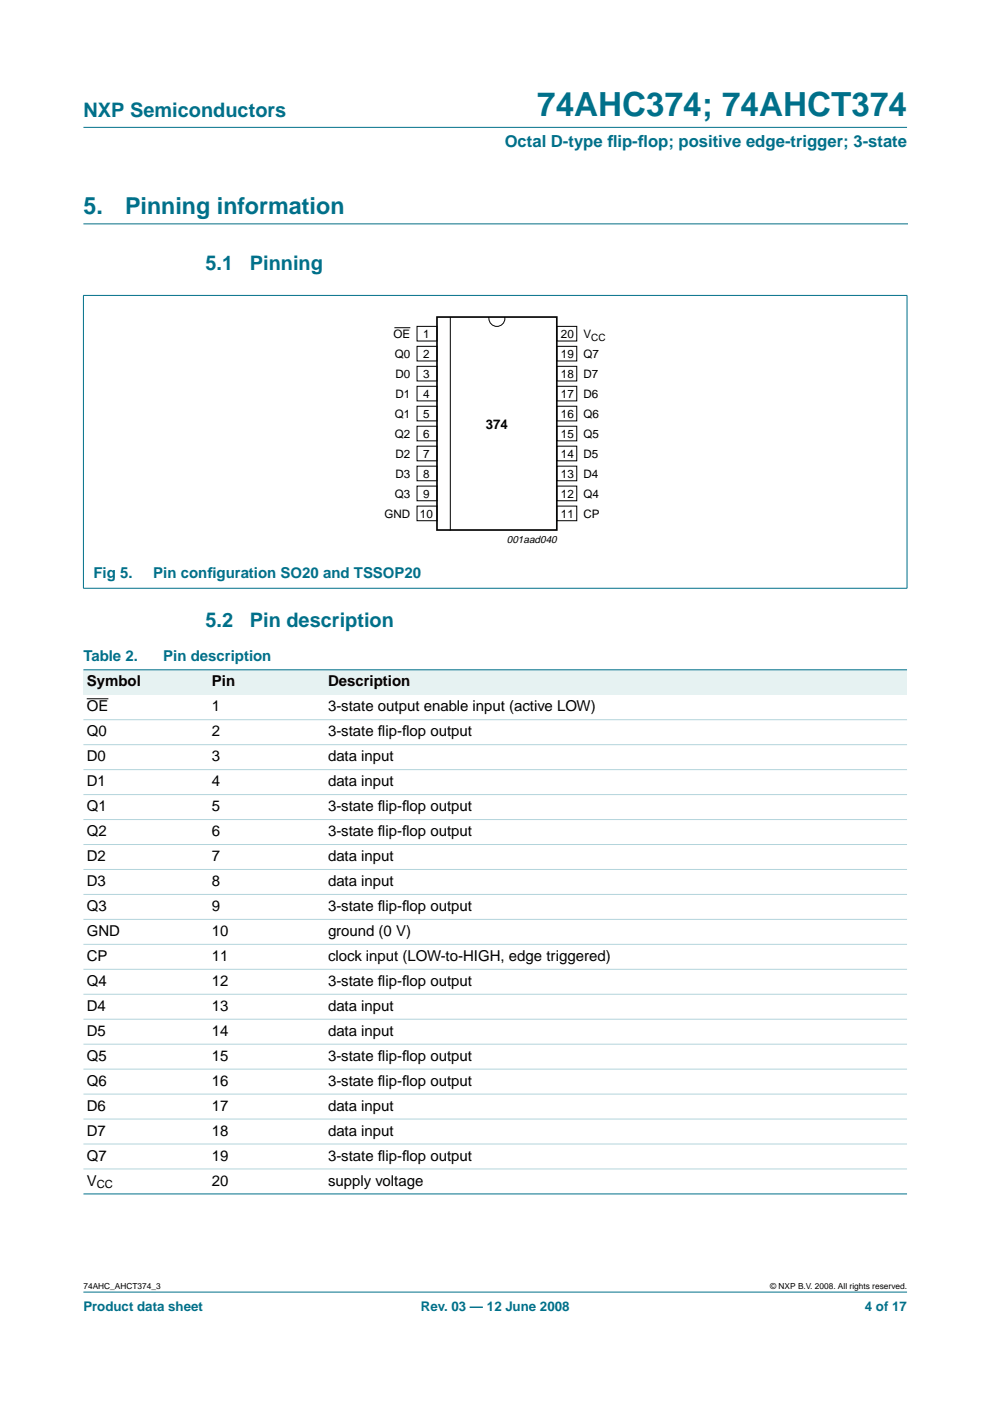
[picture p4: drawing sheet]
<svg xmlns="http://www.w3.org/2000/svg" width="210mm" height="297mm" viewBox="0 0 210 297" stroke-linecap="round" stroke-linejoin="round" font-family="sans-serif">
<defs><g id="words">
<text font-size="7.1" fill="#00708a" x="113.9" y="24.7">74AHC374; 74AHCT374</text>
<g font-size="4.9" fill="#00708a">
<text x="17.7" y="45.5">5.</text>
<text x="26.5" y="45.5">Pinning information</text>
</g>
<g font-size="4.2" fill="#00708a">
<text x="17.7" y="24.9">NXP Semiconductors</text>
<text x="43.6" y="57.3">5.1</text>
<text x="53" y="57.3">Pinning</text>
<text x="43.6" y="132.8">5.2</text>
<text x="53" y="132.8">Pin description</text>
</g>
<g font-size="3.5" fill="#00708a">
<text x="107" y="31.1">Octal D-type f</text>
<text x="128.8" y="31.1">lip-f</text>
<text x="135.2" y="31.1">lop; positive edge-trigger; 3-state</text>
</g>
<g font-size="3.2" fill="#00708a">
<text x="19.8" y="122.6">Fig 5.</text>
<text x="32.5" y="122.6">Pin conf</text>
<text x="44" y="122.6">iguration SO20 and TSSOP20</text>
<text x="17.7" y="140.2">Table 2.</text>
<text x="34.6" y="140.2">Pin description</text>
</g>
<g font-size="3.2">
<text x="18.4" y="145.5">Symbol</text>
<text x="44.9" y="145.5">Pin</text>
<text x="69.5" y="145.5">Description</text>
<text x="18.4" y="150.8">OE</text>
<text x="44.9" y="150.8">1</text>
<text x="69.5" y="150.8">3-state output enable input (active LOW)</text>
<text x="18.4" y="156.1">Q0</text>
<text x="18.4" y="161.4">D0</text>
<text x="44.9" y="156.1">2</text>
<text x="44.9" y="161.4">3</text>
<text x="69.5" y="156.1">3-state f</text>
<text x="69.5" y="161.4">data input</text>
<text x="80.1" y="156.1">lip-f</text>
<text x="85.2" y="156.1">lop output</text>
<text x="18.4" y="166.7">D1</text>
<text x="44.9" y="166.7">4</text>
<text x="69.5" y="166.7">data input</text>
<text x="18.4" y="172">Q1</text>
<text x="44.9" y="172">5</text>
<text x="69.5" y="172">3-state f</text>
<text x="80.1" y="172">lip-f</text>
<text x="85.2" y="172">lop output</text>
<text x="18.4" y="177.3">Q2</text>
<text x="44.9" y="177.3">6</text>
<text x="69.5" y="177.3">3-state f</text>
<text x="80.1" y="177.3">lip-f</text>
<text x="85.2" y="177.3">lop output</text>
<text x="18.4" y="182.6">D2</text>
<text x="44.9" y="182.6">7</text>
<text x="69.5" y="182.6">data input</text>
<text x="18.4" y="187.9">D3</text>
<text x="44.9" y="187.9">8</text>
<text x="69.5" y="187.9">data input</text>
<text x="18.4" y="193.2">Q3</text>
<text x="44.9" y="193.2">9</text>
<text x="69.5" y="193.2">3-state f</text>
<text x="80.1" y="193.2">lip-f</text>
<text x="85.2" y="193.2">lop output</text>
<text x="18.4" y="198.5">GND</text>
<text x="18.4" y="203.7">CP</text>
<text x="44.9" y="203.7">11</text>
<text x="44.9" y="198.5">10</text>
<text x="69.5" y="203.7">clock input (LOW-to-HIGH, edge triggered)</text>
<text x="69.5" y="198.5">ground (0 V)</text>
<text x="18.4" y="209">Q4</text>
<text x="44.9" y="209">12</text>
<text x="69.5" y="209">3-state f</text>
<text x="80.1" y="209">lip-f</text>
<text x="85.2" y="209">lop output</text>
<text x="18.4" y="214.3">D4</text>
<text x="44.9" y="214.3">13</text>
<text x="69.5" y="214.3">data input</text>
<text x="18.4" y="219.6">D5</text>
<text x="44.9" y="219.6">14</text>
<text x="69.5" y="219.6">data input</text>
<text x="18.4" y="224.9">Q5</text>
<text x="44.9" y="224.9">15</text>
<text x="69.5" y="224.9">3-state f</text>
<text x="80.1" y="224.9">lip-f</text>
<text x="85.2" y="224.9">lop output</text>
<text x="18.4" y="230.2">Q6</text>
<text x="44.9" y="230.2">16</text>
<text x="69.5" y="230.2">3-state f</text>
<text x="80.1" y="230.2">lip-f</text>
<text x="85.2" y="230.2">lop output</text>
<text x="18.4" y="235.5">D6</text>
<text x="44.9" y="235.5">17</text>
<text x="69.5" y="235.5">data input</text>
<text x="18.4" y="240.8">D7</text>
<text x="44.9" y="240.8">18</text>
<text x="69.5" y="240.8">data input</text>
<text x="18.4" y="246.1">Q7</text>
<text x="18.4" y="251.4">V</text>
<text x="44.9" y="246.1">19</text>
<text x="44.9" y="251.4">20</text>
<text x="69.5" y="246.1">3-state f</text>
<text x="69.5" y="251.4">supply voltage</text>
<text x="80.1" y="246.1">lip-f</text>
<text x="85.2" y="246.1">lop output</text>
</g>
<text font-size="2.8" x="103" y="90.9">374</text>
<g font-size="2.8" fill="#00708a">
<text x="17.7" y="278">Product data sheet</text>
<text x="89.2" y="278">Rev. 03 — 12 June 2008</text>
<text x="183.4" y="278">4 of 17</text>
</g>
<g font-size="2.5">
<text x="83.4" y="71.7">OE</text>
<text x="89.7" y="71.7">1</text>
<text x="118.9" y="71.7">20</text>
<text x="123.7" y="71.7">V</text>
<text x="83.7" y="76">Q0</text>
<text x="89.7" y="75.9">2</text>
<text x="118.9" y="75.9">19</text>
<text x="123.7" y="76">Q7</text>
<text x="83.9" y="80.2">D0</text>
<text x="89.7" y="80.1">3</text>
<text x="118.9" y="80.1">18</text>
<text x="123.7" y="80.2">D7</text>
<text x="83.7" y="88.7">Q1</text>
<text x="83.9" y="84.4">D1</text>
<text x="89.7" y="84.4">4</text>
<text x="89.7" y="88.6">5</text>
<text x="118.9" y="88.6">16</text>
<text x="118.9" y="84.4">17</text>
<text x="123.7" y="84.4">D6</text>
<text x="123.7" y="88.7">Q6</text>
<text x="83.7" y="92.9">Q2</text>
<text x="89.7" y="92.8">6</text>
<text x="118.9" y="92.8">15</text>
<text x="123.7" y="92.9">Q5</text>
<text x="83.9" y="97.1">D2</text>
<text x="83.9" y="101.4">D3</text>
<text x="89.7" y="97.1">7</text>
<text x="89.7" y="101.3">8</text>
<text x="118.9" y="97.1">14</text>
<text x="118.9" y="101.3">13</text>
<text x="123.7" y="97.1">D5</text>
<text x="123.7" y="101.4">D4</text>
<text x="83.7" y="105.6">Q3</text>
<text x="89.7" y="105.5">9</text>
<text x="118.9" y="105.5">12</text>
<text x="123.7" y="105.6">Q4</text>
<text x="81.5" y="109.8">GND</text>
<text x="89" y="109.8">10</text>
<text x="118.9" y="109.8">11</text>
<text x="123.7" y="109.8">CP</text>
</g>
<text font-size="2.4" x="20.5" y="251.9">CC</text>
<text font-size="2.2" x="107.5" y="115.2">001aad040</text>
<text font-size="2.1" x="125.3" y="72.2">CC</text>
<g font-size="1.8">
<text x="17.7" y="273.4">74AHC_AHCT374_3</text>
<text x="163.3" y="273.4">© NXP B.V. 2008. All rights reserved.</text>
</g>
</g></defs>
<g fill="#00708a" stroke="#00708a" stroke-width=".21">
<path d="M17.7 273.9h174.6z"/>
<path d="M17.7 27h174.6z"/>
<path d="M17.7 62.7v62z"/>
<path d="M192.3 62.7v62z"/>
<path d="M17.6 62.6h174.8z"/>
<path d="M17.6 124.7h174.8z"/>
</g>
<path d="M17.7 47.5h174.7" fill="none" stroke="#00708a" stroke-width=".21"/>
<g fill="none" stroke="#000" stroke-width=".21">
<path d="M88.4 69.2h4.3v3.1h-4.3zM88.4 73.4h4.3v3.1h-4.3zM88.4 77.7h4.3v3.1h-4.3zM95.5 67.2v45.3M103.7 67.2a1.71 1.71 0 0 0 1.7 2 1.71 1.71 0 0 0 1.6-2M118.1 77.7h4.2v3.1h-4.2zM118.1 69.2h4.2v3.1h-4.2zM118.1 73.4h4.2v3.1h-4.2zM88.4 81.9h4.3v3.1h-4.3zM88.4 86.1h4.3v3.1h-4.3zM88.4 90.4h4.3v3.1h-4.3zM88.4 94.6h4.3v3.1h-4.3z"/>
<path d="M88.4 98.8h4.3v3.1h-4.3zM118.1 94.6h4.2v3.1h-4.2zM118.1 98.8h4.2v3.1h-4.2zM118.1 86.1h4.2v3.1h-4.2zM118.1 90.4h4.2v3.1h-4.2zM118.1 81.9h4.2v3.1h-4.2zM88.4 103.1h4.3v3.1h-4.3zM88.4 107.3h4.3v3.1h-4.3zM118.1 103.1h4.2v3.1h-4.2zM118.1 107.3h4.2v3.1h-4.2z"/>
</g>
<path d="M92.7 67.2h25.4v45.2h-25.4z" fill="none" stroke="#000" stroke-width=".35"/>
<path d="M83.6 69.5h3.4z" fill="#000" stroke="#000" stroke-width=".21"/>
<g fill="#e6f2f2">
<path d="M17.7 142h26.5v5.3h-26.5z" fill-rule="evenodd"/>
<path d="M44.2 142h24.6v5.3h-24.6z" fill-rule="evenodd"/>
<path d="M68.8 142h123.5v5.3h-123.5z" fill-rule="evenodd"/>
</g>
<path d="M18.4 148.2h4.6" fill="none" stroke="#000" stroke-width=".21"/>
<g fill="#00708a" stroke="#00708a" stroke-width=".21">
<path d="M17.7 142h174.6z"/>
<path d="M17.7 253.1h174.6z"/>
</g>
<g fill="#b3d4db" stroke="#b3d4db" stroke-width=".21">
<path d="M17.7 152.6h174.6z"/>
<path d="M17.7 157.9h174.6z"/>
<path d="M17.7 163.2h174.6z"/>
<path d="M17.7 168.5h174.6z"/>
<path d="M17.7 173.8h174.6z"/>
<path d="M17.7 179.1h174.6z"/>
<path d="M17.7 184.3h174.6z"/>
<path d="M17.7 189.6h174.6z"/>
<path d="M17.7 194.9h174.6z"/>
<path d="M17.7 200.2h174.6z"/>
<path d="M17.7 205.5h174.6z"/>
<path d="M17.7 210.8h174.6z"/>
<path d="M17.7 216.1h174.6z"/>
<path d="M17.7 221.4h174.6z"/>
<path d="M17.7 226.7h174.6z"/>
<path d="M17.7 232h174.6z"/>
<path d="M17.7 237.3h174.6z"/>
<path d="M17.7 242.6h174.6z"/>
<path d="M17.7 247.8h174.6z"/>
</g>
<use href="#words"/>
</svg>
